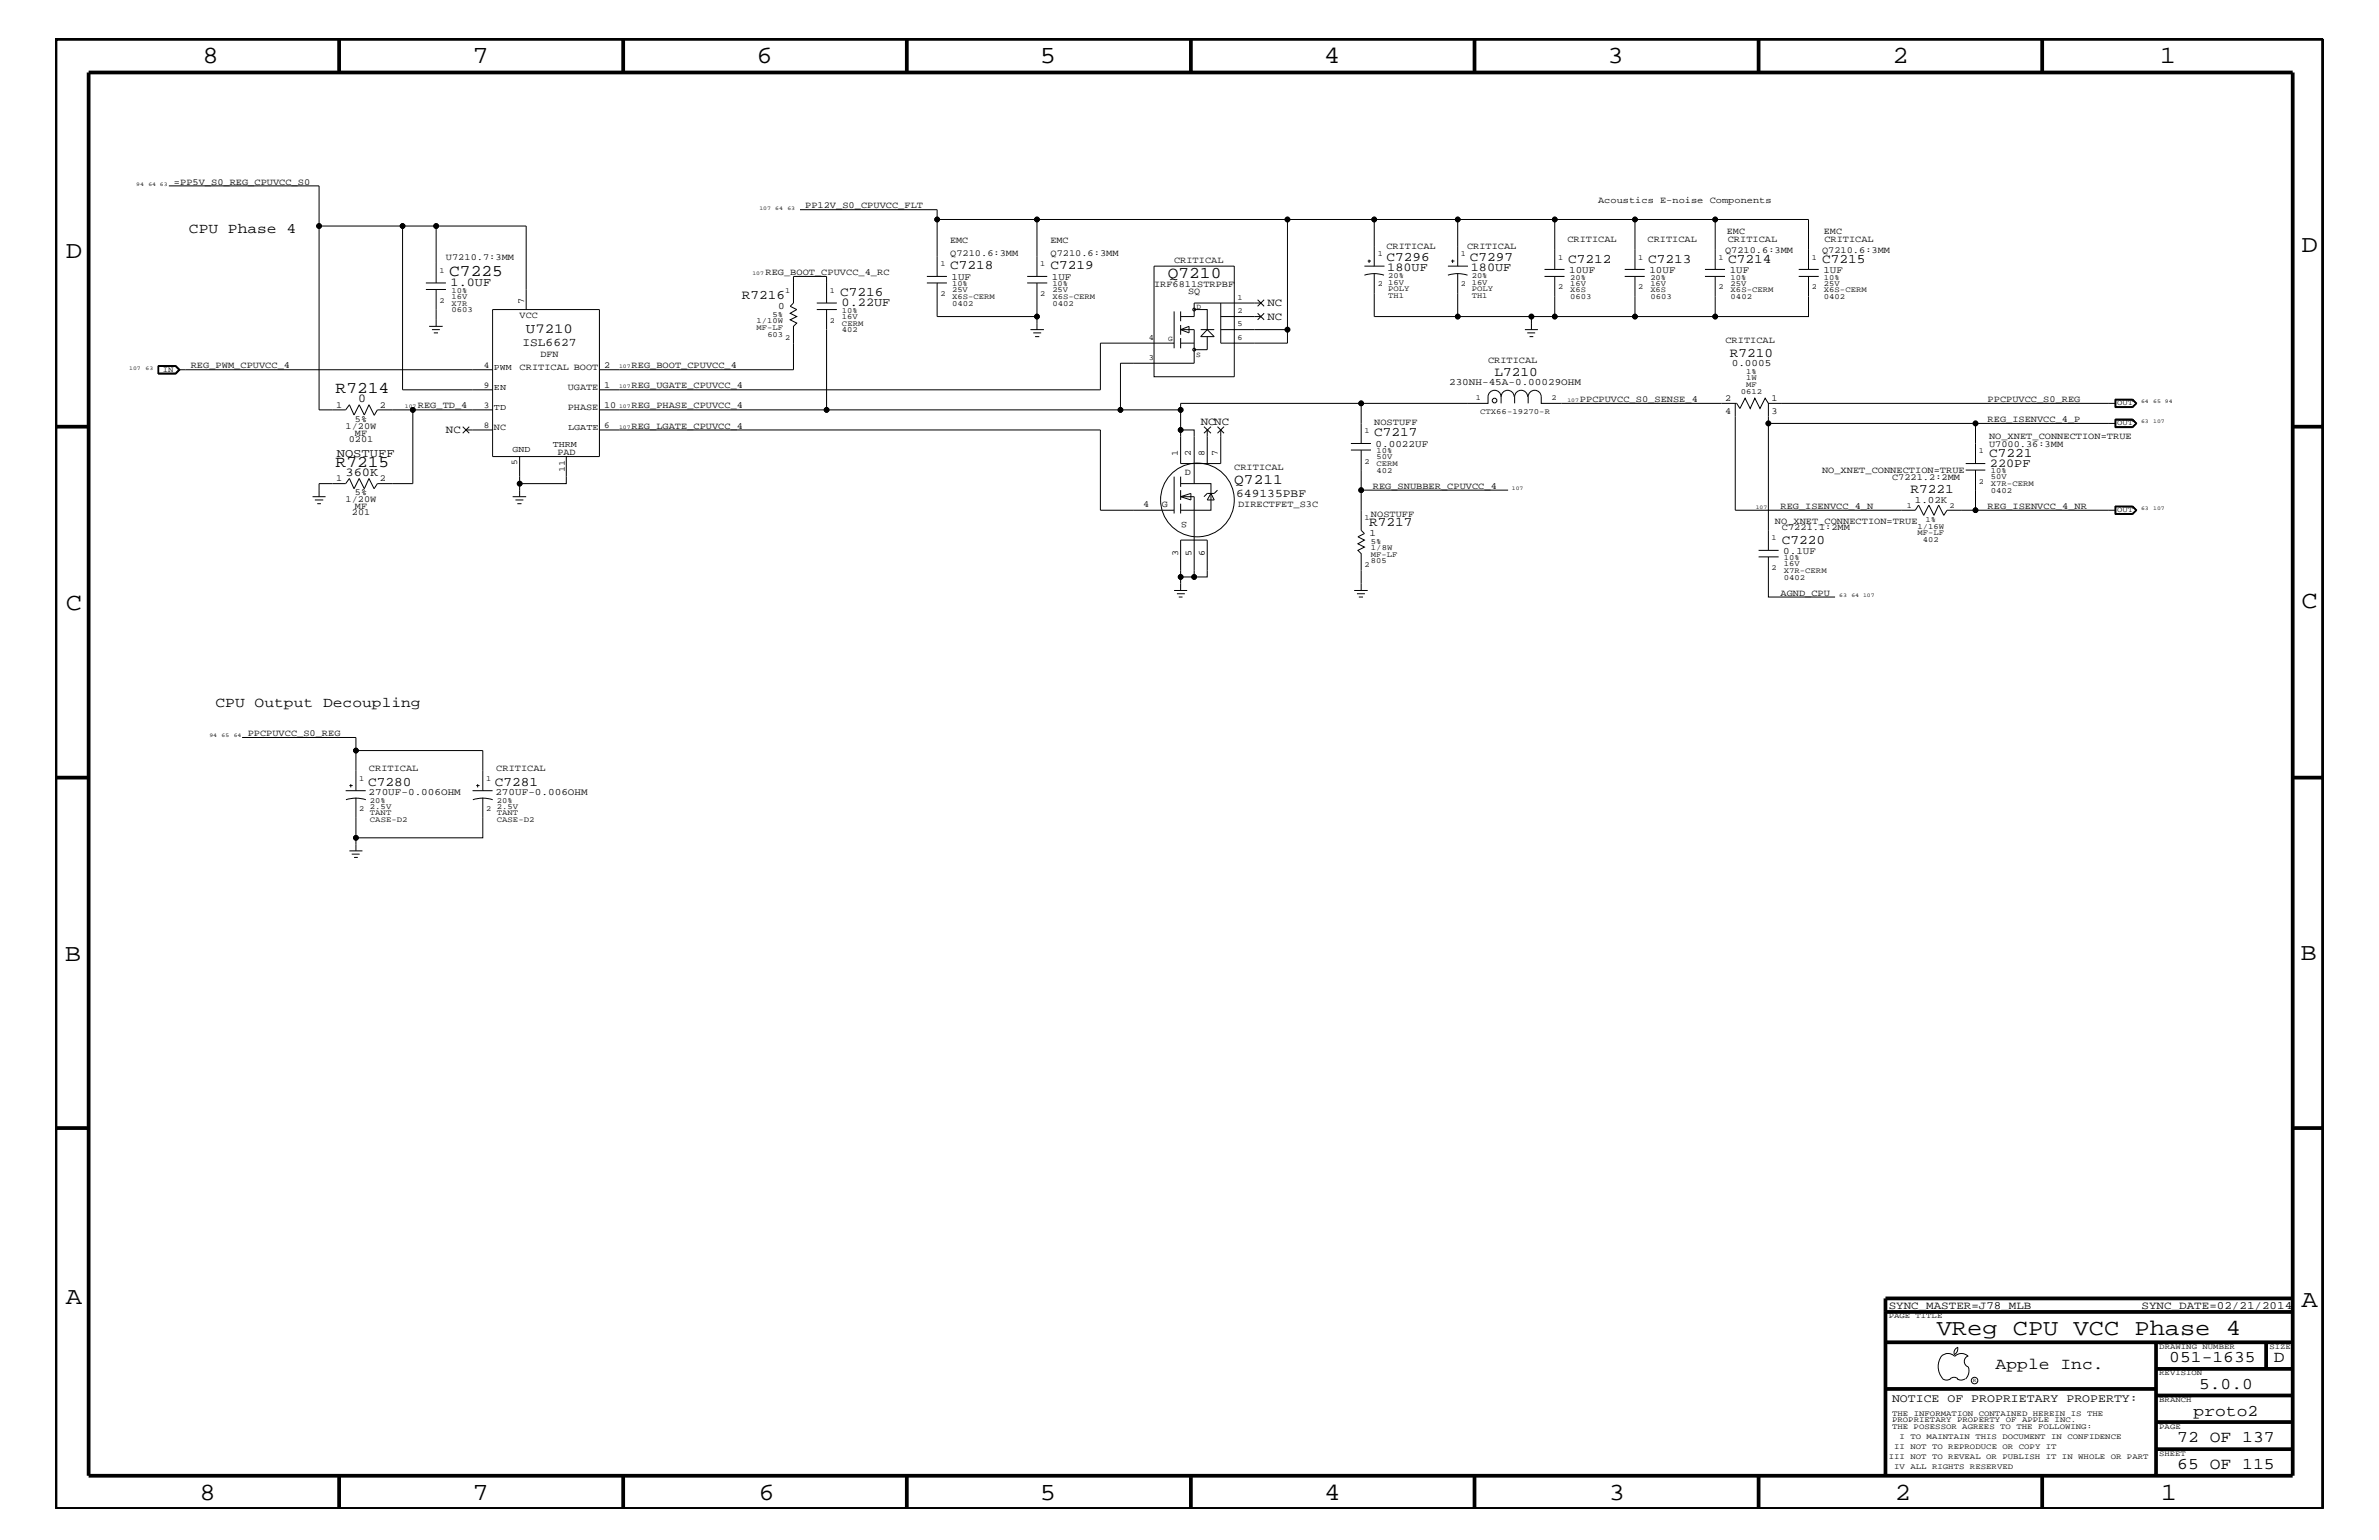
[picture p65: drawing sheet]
<svg xmlns="http://www.w3.org/2000/svg" width="432mm" height="279mm" viewBox="0 0 432 279" stroke-linecap="round" stroke-linejoin="round" font-family="sans-serif">
<defs><g id="words">
<g font-size="4.5">
<text x="36.7" y="11.5">8</text>
<text x="85.8" y="11.5">7</text>
<text x="137.3" y="11.5">6</text>
<text x="188.7" y="11.5">5</text>
<text x="240.3" y="11.5">4</text>
<text x="291.8" y="11.5">3</text>
<text x="343.5" y="11.5">2</text>
<text x="392" y="11.5">1</text>
<text x="11.9" y="46.8">D</text>
<text x="417.7" y="45.7">D</text>
<text x="11.9" y="110.6">C</text>
<text x="417.7" y="110.3">C</text>
<text x="11.8" y="174.3">B</text>
<text x="417.6" y="174.2">B</text>
<text x="11.9" y="236.7">A</text>
<text x="417.7" y="237.1">A</text>
<text x="36.2" y="272.1">8</text>
<text x="85.8" y="272.1">7</text>
<text x="137.7" y="272.1">6</text>
<text x="188.7" y="272.1">5</text>
<text x="240.4" y="272.1">4</text>
<text x="292" y="272.1">3</text>
<text x="343.9" y="272.1">2</text>
<text x="392.2" y="272.1">1</text>
</g>
<text font-size="4.1" x="351.5" y="242.3">VReg CPU VCC Phase 4</text>
<g font-size="3">
<text x="81.5" y="50.2">C7225</text>
<text x="212" y="50.5">Q7210</text>
<text x="60.9" y="71.3">R7214</text>
<text x="60.9" y="84.7">R7215</text>
<text x="362.2" y="248.4">Apple Inc.</text>
<text x="393.7" y="247.1">051-1635</text>
<text x="399.2" y="252">5.0.0</text>
<text x="412.7" y="247.1">D</text>
<text x="398.1" y="256.8">proto2</text>
<text x="395.2" y="261.6">72 OF 137</text>
<text x="395.2" y="266.6">65 OF 115</text>
</g>
<g font-size="2.6">
<text x="34.3" y="42.3">CPU Phase 4</text>
<text x="224" y="87.7">Q7211</text>
<text x="39.1" y="128.3">CPU Output Decoupling</text>
</g>
<text font-size="2.5" x="95.5" y="60.4">U7210</text>
<g font-size="2.4">
<text x="251.6" y="47.4">C7296</text>
<text x="266.8" y="47.4">C7297</text>
<text x="284.6" y="47.7">C7212</text>
<text x="299.1" y="47.7">C7213</text>
<text x="313.7" y="47.7">C7214</text>
<text x="330.7" y="47.7">C7215</text>
<text x="152.5" y="53.8">C7216</text>
<text x="172.5" y="48.9">C7218</text>
<text x="190.7" y="48.9">C7219</text>
<text x="134.6" y="54.2">R7216</text>
<text x="314" y="64.8">R7210</text>
<text x="271.2" y="68.2">L7210</text>
<text x="249.4" y="79.2">C7217</text>
<text x="361" y="82.8">C7221</text>
<text x="346.8" y="89.5">R7221</text>
<text x="248.5" y="95.4">R7217</text>
<text x="323.4" y="98.7">C7220</text>
<text x="66.8" y="142.6">C7280</text>
<text x="89.8" y="142.6">C7281</text>
</g>
<g font-size="2.2">
<text x="81.8" y="51.9">1.0UF</text>
<text x="251.8" y="49.1">180UF</text>
<text x="267" y="49.1">180UF</text>
<text x="152.7" y="55.6">0.22UF</text>
<text x="65" y="73">0</text>
<text x="61.1" y="82.8">NOSTUFF</text>
<text x="62.7" y="86.4">360K</text>
<text x="361.2" y="84.7">220PF</text>
</g>
<g font-size="2.1">
<text x="94.8" y="62.9">ISL6627</text>
<text x="224.4" y="90.1">649135PBF</text>
<text x="343.4" y="254.4">NOTICE OF PROPRIETARY PROPERTY:</text>
</g>
<g font-size="2">
<text x="230" y="55.6">NC</text>
<text x="230" y="58">NC</text>
<text x="217.9" y="77.1">NCNC</text>
<text x="80.9" y="78.6">NC</text>
<text x="342.8" y="237.4">SYNC_MASTER=J78_MLB</text>
<text x="388.7" y="237.4">SYNC_DATE=02/21/2014</text>
</g>
<g font-size="1.8">
<text x="172.7" y="50.7">1UF</text>
<text x="190.9" y="50.7">1UF</text>
<text x="284.8" y="49.6">10UF</text>
<text x="299.4" y="49.6">10UF</text>
<text x="313.9" y="49.6">1UF</text>
<text x="331" y="49.6">1UF</text>
<text x="141.2" y="56.1">0</text>
<text x="263" y="69.9">230NH-45A-0.00029OHM</text>
<text x="314.3" y="66.5">0.0005</text>
<text x="249.7" y="81.1">0.0022UF</text>
<text x="347.6" y="91.2">1.02K</text>
<text x="248.6" y="97.3">1</text>
<text x="323.7" y="100.4">0.1UF</text>
<text x="66.9" y="144.3">270UF-0.006OHM</text>
<text x="89.9" y="144.3">270UF-0.006OHM</text>
</g>
<g font-size="1.7">
<text x="31.6" y="33.6">=PP5V_S0_REG_CPUVCC_S0</text>
<text x="146.1" y="37.8">PP12V_S0_CPUVCC_FLT</text>
<text x="290.1" y="36.8">Acoustics E-noise Components</text>
<text x="80.9" y="47.1">U7210.7:3MM</text>
<text x="172.5" y="46.5">Q7210.6:3MM</text>
<text x="172.5" y="44.1">EMC</text>
<text x="190.7" y="44.1">EMC</text>
<text x="190.7" y="46.5">Q7210.6:3MM</text>
<text x="213.1" y="47.7">CRITICAL</text>
<text x="251.6" y="45.2">CRITICAL</text>
<text x="266.3" y="45.2">CRITICAL</text>
<text x="284.5" y="44">CRITICAL</text>
<text x="299" y="44">CRITICAL</text>
<text x="313.1" y="45.9">Q7210.6:3MM</text>
<text x="313.4" y="42.5">EMC</text>
<text x="313.6" y="44">CRITICAL</text>
<text x="330.7" y="45.9">Q7210.6:3MM</text>
<text x="331" y="42.5">EMC</text>
<text x="331.1" y="44">CRITICAL</text>
<text x="138.9" y="49.9">REG_BOOT_CPUVCC_4_RC</text>
<text x="209.5" y="52">IRF6811STRPBF</text>
<text x="215.6" y="53.4">SQ</text>
<text x="94.3" y="57.7">VCC</text>
<text x="95.2" y="55.2" transform="rotate(-90 95.2 55.2)">7</text>
<text x="98.1" y="64.7">DFN</text>
<text x="270.1" y="65.9">CRITICAL</text>
<text x="313.2" y="62.3">CRITICAL</text>
<text x="34.6" y="66.8">REG_PWM_CPUVCC_4</text>
<text x="94.3" y="67.1">CRITICAL BOOT</text>
<text x="103" y="70.7">UGATE</text>
<text x="109.6" y="70.4">1</text>
<text x="109.6" y="66.7">2</text>
<text x="114.6" y="70.5">REG_UGATE_CPUVCC_4</text>
<text x="114.6" y="66.8">REG_BOOT_CPUVCC_4</text>
<text x="61" y="74">1</text>
<text x="62.7" y="77.8">1/20W</text>
<text x="64.4" y="76.6">5%</text>
<text x="68.9" y="74">2</text>
<text x="75.9" y="74.1">REG_TD_4</text>
<text x="103" y="74.4">PHASE</text>
<text x="109.6" y="74">10</text>
<text x="114.6" y="74.1">REG_PHASE_CPUVCC_4</text>
<text x="114.6" y="77.8">REG_LGATE_CPUVCC_4</text>
<text x="249.4" y="77.1">NOSTUFF</text>
<text x="286.8" y="72.9">PPCPUVCC_S0_SENSE_4</text>
<text x="313.1" y="75.1">4</text>
<text x="313.1" y="72.8">2</text>
<text x="321.6" y="75.1">3</text>
<text x="321.6" y="72.8">1</text>
<text x="360.8" y="76.6">REG_ISENVCC_4_P</text>
<text x="360.8" y="72.9">PPCPUVCC_S0_REG</text>
<text x="63.3" y="80.2">0201</text>
<text x="64.4" y="79">MF</text>
<text x="89.7" y="78">NC</text>
<text x="101.2" y="82.5">PAD</text>
<text x="213.8" y="82.7" transform="rotate(-90 213.8 82.7)">1</text>
<text x="216.2" y="82.7" transform="rotate(-90 216.2 82.7)">2</text>
<text x="218.6" y="82.7" transform="rotate(-90 218.6 82.7)">8</text>
<text x="221.1" y="82.7" transform="rotate(-90 221.1 82.7)">7</text>
<text x="361" y="81.1">U7000.36:3MM</text>
<text x="361" y="79.6">NO_XNET_CONNECTION=TRUE</text>
<text x="61" y="87.3">1</text>
<text x="64.4" y="89.9">5%</text>
<text x="68.9" y="87.3">2</text>
<text x="215.1" y="86.1">D</text>
<text x="224" y="85.3">CRITICAL</text>
<text x="249.2" y="88.7">REG_SNUBBER_CPUVCC_4</text>
<text x="330.7" y="85.9">NO_XNET_CONNECTION=TRUE</text>
<text x="343.4" y="87.1">C7221.2:2MM</text>
<text x="62.7" y="91.1">1/20W</text>
<text x="63.9" y="93.5">201</text>
<text x="64.4" y="92.3">MF</text>
<text x="207.5" y="92.1">4</text>
<text x="210.9" y="92">G</text>
<text x="215.5" y="94.8" transform="rotate(-180 215.5 94.8)">S</text>
<text x="224.7" y="92">DIRECTFET_S3C</text>
<text x="248.8" y="93.8">NOSTUFF</text>
<text x="322.2" y="95">NO_XNET_CONNECTION=TRUE</text>
<text x="323.2" y="92.3">REG_ISENVCC_4_N</text>
<text x="360.8" y="92.3">REG_ISENVCC_4_NR</text>
<text x="213.9" y="101" transform="rotate(-90 213.9 101)">3</text>
<text x="216.2" y="101" transform="rotate(-90 216.2 101)">5</text>
<text x="218.7" y="101" transform="rotate(-90 218.7 101)">6</text>
<text x="323.4" y="96.2">C7221.1:2MM</text>
<text x="323.2" y="108.1">AGND_CPU</text>
<text x="45" y="133.5">PPCPUVCC_S0_REG</text>
<text x="67" y="139.8">CRITICAL</text>
<text x="90.1" y="139.8">CRITICAL</text>
</g>
<g font-size="1.6">
<text x="87.8" y="66.7">4</text>
<text x="87.8" y="70.4">9</text>
<text x="89.7" y="67.1">PWM</text>
<text x="89.7" y="70.7">EN</text>
<text x="87.8" y="74">3</text>
<text x="87.8" y="77.7">8</text>
<text x="89.7" y="74.4">TD</text>
<text x="109.6" y="77.7">6</text>
<text x="93" y="82">GND</text>
<text x="100.3" y="81.1">THRM</text>
<text x="103.1" y="78">LGATE</text>
<text x="93.9" y="84.4" transform="rotate(-90 93.9 84.4)">5</text>
<text x="102.5" y="85.7" transform="rotate(-90 102.5 85.7)">11</text>
</g>
<g font-size="1.4">
<text x="250.1" y="46.5">1</text>
<text x="265.2" y="46.5">1</text>
<text x="282.8" y="47.1">1</text>
<text x="297.3" y="47.1">1</text>
<text x="311.9" y="47.1">1</text>
<text x="328.8" y="47.1">1</text>
<text x="79.8" y="49.6">1</text>
<text x="82" y="53.2">10%</text>
<text x="142.5" y="53.2">1</text>
<text x="150.6" y="53.2">1</text>
<text x="170.7" y="53.8">2</text>
<text x="170.7" y="48.3">1</text>
<text x="172.8" y="51.9">10%</text>
<text x="172.8" y="53">25V</text>
<text x="188.8" y="53.8">2</text>
<text x="188.8" y="48.3">1</text>
<text x="191" y="51.9">10%</text>
<text x="191" y="53">25V</text>
<text x="250.1" y="51.9">2</text>
<text x="252" y="50.5">20%</text>
<text x="252" y="51.7">16V</text>
<text x="252" y="52.8">POLY</text>
<text x="265.2" y="51.9">2</text>
<text x="267.1" y="50.5">20%</text>
<text x="267.1" y="51.7">16V</text>
<text x="267.1" y="52.8">POLY</text>
<text x="282.8" y="52.5">2</text>
<text x="285" y="50.7">20%</text>
<text x="285" y="53">X6S</text>
<text x="285" y="51.8">16V</text>
<text x="297.3" y="52.5">2</text>
<text x="299.6" y="53">X6S</text>
<text x="299.6" y="51.8">16V</text>
<text x="299.6" y="50.7">20%</text>
<text x="311.9" y="52.5">2</text>
<text x="314.1" y="53">X6S-CERM</text>
<text x="314.1" y="50.7">10%</text>
<text x="314.1" y="51.8">25V</text>
<text x="328.8" y="52.5">2</text>
<text x="331" y="51.8">25V</text>
<text x="331" y="53">X6S-CERM</text>
<text x="331" y="50.7">10%</text>
<text x="79.8" y="55">2</text>
<text x="82" y="55.5">X7R</text>
<text x="82" y="56.7">0603</text>
<text x="82" y="54.2">16V</text>
<text x="137.3" y="59.8">MF-LF</text>
<text x="137.3" y="58.6">1/10W</text>
<text x="140.2" y="57.4">5%</text>
<text x="150.6" y="58.6">2</text>
<text x="152.8" y="56.8">10%</text>
<text x="152.8" y="59.1">CERM</text>
<text x="152.8" y="57.9">16V</text>
<text x="172.8" y="54.2">X6S-CERM</text>
<text x="172.8" y="55.5">0402</text>
<text x="191" y="55.5">0402</text>
<text x="191" y="54.2">X6S-CERM</text>
<text x="217.2" y="56">D</text>
<text x="224.6" y="56.8">2</text>
<text x="224.6" y="54.4">1</text>
<text x="224.6" y="59.2">5</text>
<text x="252" y="54">TH1</text>
<text x="267.1" y="54">TH1</text>
<text x="285" y="54.2">0603</text>
<text x="299.6" y="54.2">0603</text>
<text x="314.1" y="54.2">0402</text>
<text x="331" y="54.2">0402</text>
<text x="139.3" y="61.1">603</text>
<text x="142.5" y="61.7">2</text>
<text x="152.8" y="60.3">402</text>
<text x="208.5" y="65.3">3</text>
<text x="208.5" y="61.7">4</text>
<text x="212" y="61.9">G</text>
<text x="217.1" y="64.7">S</text>
<text x="224.6" y="61.7">6</text>
<text x="29.5" y="67.5">IN</text>
<text x="316" y="71.5">0612</text>
<text x="316.9" y="67.8">1%</text>
<text x="316.9" y="69">1W</text>
<text x="316.9" y="70.2">MF</text>
<text x="267.9" y="72.6">1</text>
<text x="268.6" y="75.1">CTX66-19270-R</text>
<text x="281.6" y="72.6">2</text>
<text x="384.3" y="73.5">OUT</text>
<text x="384.3" y="77.2">OUT</text>
<text x="247.6" y="78.6">1</text>
<text x="249.9" y="82.2">10%</text>
<text x="249.9" y="83.3">50V</text>
<text x="359.2" y="82.2">1</text>
<text x="247.6" y="84.1">2</text>
<text x="249.9" y="85.8">402</text>
<text x="249.9" y="84.5">CERM</text>
<text x="359.2" y="87.7">2</text>
<text x="361.4" y="85.9">10%</text>
<text x="361.4" y="87">50V</text>
<text x="361.4" y="89.4">0402</text>
<text x="361.4" y="88.2">X7R-CERM</text>
<text x="247.6" y="94.3">1</text>
<text x="346.1" y="92.2">1</text>
<text x="348" y="96">1/16W</text>
<text x="349.5" y="94.8">1%</text>
<text x="353.8" y="92.2">2</text>
<text x="384.3" y="92.9">OUT</text>
<text x="248.8" y="99.9">1/8W</text>
<text x="248.8" y="101">MF-LF</text>
<text x="248.8" y="98.7">5%</text>
<text x="321.6" y="98">1</text>
<text x="323.8" y="101.6">10%</text>
<text x="348" y="97.1">MF-LF</text>
<text x="349" y="98.4">402</text>
<text x="247.6" y="102.9">2</text>
<text x="248.8" y="102.2">805</text>
<text x="321.6" y="103.5">2</text>
<text x="323.8" y="104">X7R-CERM</text>
<text x="323.8" y="102.7">16V</text>
<text x="323.8" y="105.2">0402</text>
<text x="65.2" y="141.7">1</text>
<text x="88.2" y="141.7">1</text>
<text x="65.2" y="147.1">2</text>
<text x="67.1" y="146.8">2.5V</text>
<text x="67.1" y="147.9">TANT</text>
<text x="67.1" y="145.7">20%</text>
<text x="67.1" y="149.2">CASE-D2</text>
<text x="88.2" y="147.1">2</text>
<text x="90.2" y="145.7">20%</text>
<text x="90.2" y="149.2">CASE-D2</text>
<text x="90.2" y="147.9">TANT</text>
<text x="90.2" y="146.8">2.5V</text>
<text x="342.8" y="239.2">PAGE TITLE</text>
<text x="391.9" y="244.7">DRAWING NUMBER</text>
<text x="411.9" y="244.7">SIZE</text>
<text x="391.9" y="249.5">REVISION</text>
<text x="343.4" y="256.8">THE INFORMATION CONTAINED HEREIN IS THE</text>
<text x="391.9" y="254.4">BRANCH</text>
<text x="343.4" y="258">PROPRIETARY PROPERTY OF APPLE INC.</text>
<text x="343.4" y="259.3">THE POSESSOR AGREES TO THE FOLLOWING:</text>
<text x="343.8" y="262.9">II NOT TO REPRODUCE OR COPY IT</text>
<text x="344.8" y="261.1">I TO MAINTAIN THIS DOCUMENT IN CONFIDENCE</text>
<text x="391.9" y="259.3">PAGE</text>
<text x="342.8" y="264.7">III NOT TO REVEAL OR PUBLISH IT IN WHOLE OR PART</text>
<text x="343.8" y="266.6">IV ALL RIGHTS RESERVED</text>
<text x="391.9" y="264.1">SHEET</text>
</g>
<g font-size="1">
<text x="24.7" y="33.7">94</text>
<text x="26.9" y="33.7">64 63</text>
<text x="137.8" y="38">107</text>
<text x="140.7" y="38">64</text>
<text x="142.9" y="38">63</text>
<text x="136.6" y="49.9">107</text>
<text x="23.5" y="67.1">107</text>
<text x="26.4" y="67.1">63</text>
<text x="112.4" y="70.5">107</text>
<text x="112.4" y="66.8">107</text>
<text x="73.5" y="74.1">107</text>
<text x="112.4" y="74.1">107</text>
<text x="112.4" y="77.8">107</text>
<text x="284.5" y="72.9">107</text>
<text x="388.6" y="73.2">64</text>
<text x="388.6" y="76.8">63</text>
<text x="390.8" y="73.2">65 94</text>
<text x="390.8" y="76.8">107</text>
<text x="274.4" y="88.9">107</text>
<text x="318.7" y="92.3">107</text>
<text x="388.6" y="92.6">63</text>
<text x="390.8" y="92.6">107</text>
<text x="333.8" y="108.3">63</text>
<text x="336" y="108.3">64 107</text>
<text x="38" y="133.8">94</text>
<text x="40.2" y="133.8">65</text>
<text x="42.4" y="133.8">64</text>
<text x="358.1" y="250.7">R</text>
</g>
</g></defs>
<g fill="none" stroke="#000" stroke-width=".18">
<path d="M30.6 33.7h27.3v40.7h4.8l.7-1 .9 1.9 .9-1.9 .9 1.9 .9-1.9 .9 1.9M145.2 38h24.9v12.2M170.1 39.8h63.6M188.2 39.8v10.4M249.4 39.8h15.2M282.2 39.8h14.6M311.3 39.8h17v9.1M57.9 41h15.2M77.3 52.5h3.6M77.3 51.3h3.6M77.9 59.2h2.4M78.4 59.8h1.4"/>
<path d="M79.2 51.3v-10.3h-6.1v29.7h16.3M79.2 52.5v6.7M79.2 41h16.3v15.2M89.4 56.2h19.4v26.6h-19.4zM148.3 56.2h3.6M148.3 55h3.6M150 55v-4.8h-6v4.8l-.6 .6 1.2 .6-1.2 .6 1.2 .6-1.2 .6 1.2 .6-.6 .6v7.9h-35.2M150 56.2v18.2h-41.2M168.2 51.3h3.7M168.2 50.2h3.7M170.1 51.3v6.1h18.1M186.4 51.3h3.7"/>
<path d="M186.4 50.2h3.7M187 59.8h2.5M188.2 51.3v8.5M209.5 48.3h14.5v20.1h-14.5zM213.1 56.5v6.7M214.3 59.8h2.4v6.1h-13.3v8.5M214.3 56.5v1.8M214.3 59v1.7M214.3 59.8l1.5-.6v1.2zM216.7 56.2h2.4v3.6l1.3 1.3h-2.5l1.2-1.3M217.9 59.8h2.5M221.6 55v7.3h12.1v-2.5h-12.1"/>
<path d="M221.6 57.4h7.3M228.3 54.4l1.1 1.2M228.3 56.8l1.1 1.2M228.9 55h-12.2v2.4h-2.4M229.4 54.4l-1.1 1.2M229.4 56.8l-1.1 1.2M247.6 49.9a5.8 5.8 0 0 1 3.6 0M247.7 48.3h3.6M248.2 47.4h.6M248.5 47.1v.6M249.4 48.3v-8.5h-15.7v20M249.4 49.6v7.8h15.2"/>
<path d="M262.8 49.9a5.8 5.8 0 0 1 3.6 0M262.8 48.3h3.6M263.4 47.4h.6M263.7 47.1v.6M264.6 49.6v7.8h17.6v-7.2M264.6 48.3v-8.5h17.6v9.1M276.8 59.8h2.3M278 57.4v2.4M280.3 50.2h3.7M280.3 48.9h3.7M294.9 50.2h3.6M294.9 48.9h3.6"/>
<path d="M296.8 50.2v7.2h-14.6M296.8 48.9v-9.1h14.5v9.1M309.5 50.2h3.6M309.5 48.9h3.6M311.3 50.2v7.2h-14.5M326.5 50.2h3.6M326.5 48.9h3.6M328.3 50.2v7.2h-17M28.7 66.3h3.2l.8 .8-.8 .7h-3.2zM28.7 66.4h3.2l.7 .7-.7 .7M28.8 66.5h3.1l.6 .6-.6 .7h-3.1zM31.8 66.5l.6 .6"/>
<path d="M32.4 67.1l-.6 .6h-3M32.4 67.1h57M74.9 74.4v13.3h-6.4l-.6 1-.9-1.9-.9 1.9-.9-1.9-.9 1.9-.9-1.9-.7 .9h-4.8v2.4M78.7 60.4h.8M84 77.4l1.2 1.2M84.6 78h4.8M85.2 77.4l-1.2 1.2M89.4 74.4h-20.9l-.6 1M108.8 78h90.9v14.6h13.4M150 74.4h64.3M187.5 60.4h1.5M187.9 61.1h.7"/>
<path d="M213.1 62.3h-13.4v8.4h-90.9M214.3 78h2.4v9.7M214.3 61.3v1.9M214.3 62.3h2.4M218.5 77.4l1.3 1.2M219.1 61.1v2.3h-2.4M219.1 78v6.1M219.8 77.4l-1.3 1.2M221 77.4l1.2 1.2M222.2 77.4l-1.2 1.2M247.1 73.2v7.3M272.5 72a1.19 1.19 0 0 0-1.2-1.2 1.19 1.19 0 0 0-1.2 1.2v1.2h-55.8v10.9h7.3v-6.1"/>
<path d="M272.5 72a1.19 1.19 0 0 1 1.1-1.2 1.19 1.19 0 0 1 1.2 1.2M272.5 72v1.2M277.2 60.4h1.4M277.3 72a1.19 1.19 0 0 0-1.2-1.2 1.19 1.19 0 0 0-1.2 1.2v1.2M277.4 73.2v-1.2a1.19 1.19 0 0 1 1.2-1.2 1.19 1.19 0 0 1 1.1 1.2v1.2h35.5l.6 .9 .9-1.9 1 1.9 .8-1.9 .9 1.9 1-1.9 .6 1h63M277.6 61.1h.7M315 73.2v19.4h32.6l.6-1 1 1.9 .9-1.9 .9 1.9 .9-1.9 .9 1.9 .6-.9h30.6M321 76.8h63M321 73.2v26.7M358.6 76.8v7.3M383.9 72.4h3.2l.8 .8-.8 .7h-3.2zM383.9 76.1h3.2l.8 .7-.8 .8h-3.2z"/>
<path d="M384 76.1v1.4h3.1M384 76.1h3.1l.6 .7M384 72.6h3l.7 .6-.7 .6h-3zM384 76.2h3l.7 .6-.7 .6h-3zM387.1 72.5h-3.1v1.4h3.1M387.1 72.5l.7 .7-.7 .7M387.1 72.5l.6 .7M387.1 76.1l.7 .7-.7 .7M387.7 73.2l-.6 .7M387.7 76.8l-.6 .7M56.7 90.1h2.4M57.2 90.7h1.5"/>
<path d="M57.6 91.4h.7M93 90.1h2.5M93.6 90.7h1.4M93.9 91.4h.8M94.3 82.8v4.9h8.5v-4.9M94.3 87.7v2.4M213.1 86.5v6.7M214.3 87.7h5.5v4.9h-5.5M214.3 90.1h2.4v14.6h-2.4v-6.7h4.8v6.7h-2.4M214.3 86.5v1.8M214.3 88.9v1.8M214.3 91.4v1.8"/>
<path d="M214.3 90.1l1.9-.6v1.2zM219.8 89.5l.6 1.2h-1.3zM221 88.9l-.6 .6h-1.3l-.6 .6M245.2 81.6h3.6M245.2 80.5h3.6M247.1 81.6v14.6l.6 .6-1.2 .6 1.2 .6-1.2 .7 1.2 .6-1.2 .6 .6 .5v6.7M247.1 88.9h26.6M319.2 99.9h3.6M356.8 85.3h3.5M356.8 84.1h3.5M358.6 85.3v7.3M383.9 91.8h3.2l.8 .8-.8 .7h-3.2z"/>
<path d="M384 92h3l.7 .6-.7 .6h-3zM387.1 91.9h-3.1v1.3h3.1M387.1 91.9l.7 .7-.7 .6M387.1 91.9l.6 .7M387.7 92.6l-.6 .6M213.1 107.1h2.4M213.6 107.7h1.5M214 108.3h.6M214.3 104.7v2.4M245.8 107.1h2.4M246.3 107.7h1.4M246.6 108.3h.8"/>
<path d="M319.2 101h3.6M321 101v7.3h12.1M43.9 133.8h20.7v9.7M64.6 136.2h23v7.3M62.7 143.5h3.7M62.8 145.1a5.9 5.9 0 0 1 3.6 0M63.4 142.5h.6M63.4 154.4h2.4M63.7 142.3v.6M63.8 155h1.5M64.3 155.6h.6M64.6 144.7v9.7"/>
<path d="M85.8 143.5h3.6M85.8 145.1a5.9 5.9 0 0 1 3.6 0M86.4 142.5h.6M86.7 142.3v.6M87.6 144.7v7.3h-23M352.3 246.1a1.72 1.72 0 0 1 2.5 0 1.69 1.69 0 0 1 2.4 0M352.4 246a3.2 3.2 0 0 0 .4 4.3l.8 .1 .4-.2M354 250.2l.7-.3 .7 .3M355.2 250.2l.7 .2 .7-.2M355.3 244.4v.3a1.18 1.18 0 0 1-.6 1.1M355.4 244.4a.99 .99 0 0 0-.6 1.4M357.2 246a1.04 1.04 0 0 0-.7 1 1.04 1.04 0 0 0 .7 1"/>
<path d="M357.3 248l.1 .7a2.11 2.11 0 0 1-.6 1.5"/>
<circle cx="170.1" cy="39.8" r=".42"/>
<circle cx="188.2" cy="39.8" r=".42"/>
<circle cx="233.7" cy="39.8" r=".42"/>
<circle cx="249.4" cy="39.8" r=".42"/>
<circle cx="264.6" cy="39.8" r=".42"/>
<circle cx="282.2" cy="39.8" r=".42"/>
<circle cx="296.8" cy="39.8" r=".42"/>
<circle cx="311.3" cy="39.8" r=".42"/>
<circle cx="57.9" cy="41" r=".42"/>
<circle cx="73.1" cy="41" r=".42"/>
<circle cx="79.2" cy="41" r=".42"/>
<circle cx="188.2" cy="57.4" r=".42"/>
<circle cx="216.7" cy="56.2" r=".25"/>
<circle cx="233.7" cy="59.8" r=".42"/>
<circle cx="264.6" cy="57.4" r=".42"/>
<circle cx="278" cy="57.4" r=".42"/>
<circle cx="282.2" cy="57.4" r=".42"/>
<circle cx="296.8" cy="57.4" r=".42"/>
<circle cx="311.3" cy="57.4" r=".42"/>
<circle cx="74.9" cy="74.4" r=".42"/>
<circle cx="150" cy="74.4" r=".42"/>
<circle cx="203.4" cy="74.4" r=".42"/>
<circle cx="214.3" cy="78" r=".42"/>
<circle cx="214.3" cy="74.4" r=".42"/>
<circle cx="216.7" cy="63.4" r=".25"/>
<circle cx="247.1" cy="73.2" r=".42"/>
<circle cx="271.3" cy="72.7" r=".42"/>
<circle cx="321" cy="76.8" r=".42"/>
<circle cx="358.6" cy="76.8" r=".42"/>
<circle cx="94.3" cy="87.7" r=".42"/>
<circle cx="217.3" cy="90.7" r="6.7"/>
<circle cx="247.1" cy="88.9" r=".42"/>
<circle cx="358.6" cy="92.6" r=".42"/>
<circle cx="214.3" cy="104.7" r=".42"/>
<circle cx="216.7" cy="104.7" r=".42"/>
<circle cx="64.6" cy="136.2" r=".42"/>
<circle cx="64.6" cy="152" r=".42"/>
<circle cx="358.4" cy="250.5" r=".59"/>
</g>
<g fill="none" stroke="#000" stroke-width=".68" stroke-linecap="butt">
<path d="M10.1 7.1h411.5v266.7h-411.5zM16.1 13.2h400v254.5h-400zM61.6 7.1v6.1M113.1 7.1v6.1M164.6 7.1v6.1M216.2 7.1v6.1M267.6 7.1v6.1M319.2 7.1v6.1M370.7 7.1v6.1M10.1 77.4h6M416.1 77.4h5.5M10.1 141.1h6"/>
<path d="M416.1 141.1h5.5M10.1 204.7h6M416.1 204.7h5.5M342.2 238h73.9M416.1 235.6h-73.9v32.1M342.2 243.5h73.9M342.2 252h49.1M391.3 248.4h24.8M391.3 243.5v24.2M391.3 258h24.8M391.3 253.2h24.8M411.3 243.5v4.9"/>
<path d="M61.6 267.7v6.1M113.1 267.7v6.1M164.6 267.7v6.1M216.2 268v5.8M267.6 267.7v6.1M319.2 267.7v6.1M370.7 267.7v6.1M391.3 262.9h24.8"/>
</g>
<g fill="#000">
<circle cx="170.1" cy="39.8" r=".42"/>
<circle cx="188.2" cy="39.8" r=".42"/>
<circle cx="233.7" cy="39.8" r=".42"/>
<circle cx="249.4" cy="39.8" r=".42"/>
<circle cx="264.6" cy="39.8" r=".42"/>
<circle cx="282.2" cy="39.8" r=".42"/>
<circle cx="296.8" cy="39.8" r=".42"/>
<circle cx="311.3" cy="39.8" r=".42"/>
<circle cx="57.9" cy="41" r=".42"/>
<circle cx="73.1" cy="41" r=".42"/>
<circle cx="79.2" cy="41" r=".42"/>
<circle cx="188.2" cy="57.4" r=".42"/>
<circle cx="233.7" cy="59.8" r=".42"/>
<circle cx="264.6" cy="57.4" r=".42"/>
<circle cx="278" cy="57.4" r=".42"/>
<circle cx="282.2" cy="57.4" r=".42"/>
<circle cx="296.8" cy="57.4" r=".42"/>
<circle cx="311.3" cy="57.4" r=".42"/>
<circle cx="74.9" cy="74.4" r=".42"/>
<circle cx="150" cy="74.4" r=".42"/>
<circle cx="203.4" cy="74.4" r=".42"/>
<circle cx="214.3" cy="78" r=".42"/>
<circle cx="214.3" cy="74.4" r=".42"/>
<circle cx="247.1" cy="73.2" r=".42"/>
<circle cx="321" cy="76.8" r=".42"/>
<circle cx="358.6" cy="76.8" r=".42"/>
<circle cx="94.3" cy="87.7" r=".42"/>
<circle cx="247.1" cy="88.9" r=".42"/>
<circle cx="358.6" cy="92.6" r=".42"/>
<circle cx="214.3" cy="104.7" r=".42"/>
<circle cx="216.7" cy="104.7" r=".42"/>
<circle cx="64.6" cy="136.2" r=".42"/>
<circle cx="64.6" cy="152" r=".42"/>
</g>
<use href="#words"/>
</svg>
